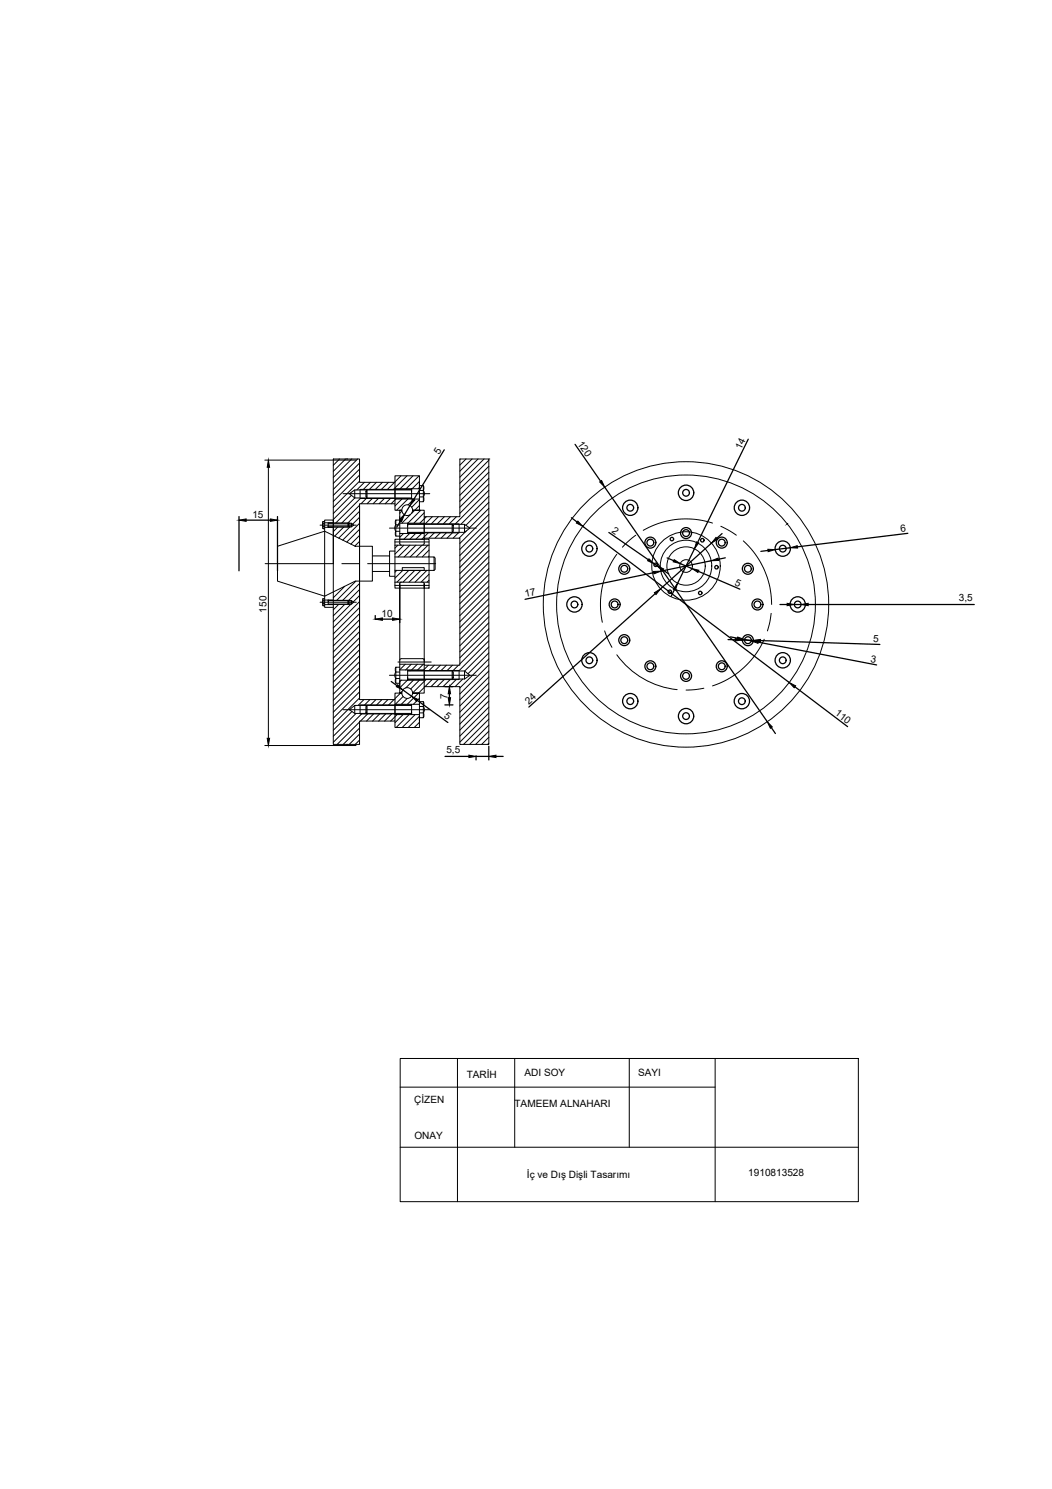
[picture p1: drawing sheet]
<svg xmlns="http://www.w3.org/2000/svg" width="210mm" height="297mm" viewBox="0 0 210 297" stroke-linecap="round" stroke-linejoin="round" font-family="sans-serif">
<defs><g id="words">
<g font-size="2">
<text x="115.1" y="88.5" transform="rotate(55 115.1 88.5)">120</text>
<text x="147.9" y="89.7" transform="rotate(-64 147.9 89.7)">14</text>
<text x="87.6" y="90.7" transform="rotate(-59 87.6 90.7)">5</text>
<text x="50.4" y="103.4">15</text>
<text x="121.9" y="106.1" transform="rotate(34 121.9 106.1)">2</text>
<text x="179.7" y="106.2" transform="rotate(-7 179.7 106.2)">6</text>
<text x="104.8" y="119.2" transform="rotate(-12 104.8 119.2)">17</text>
<text x="146.5" y="116.6" transform="rotate(23 146.5 116.6)">5</text>
<text x="191.3" y="119.9">3,5</text>
<text x="53.2" y="122.2" transform="rotate(-90 53.2 122.2)">150</text>
<text x="76.1" y="123.1">10</text>
<text x="174.2" y="128.1" transform="rotate(2 174.2 128.1)">5</text>
<text x="173.6" y="132" transform="rotate(11 173.6 132)">3</text>
<text x="88.5" y="143" transform="rotate(36 88.5 143)">5</text>
<text x="89.3" y="139.4" transform="rotate(-90 89.3 139.4)">7</text>
<text x="105.5" y="140.6" transform="rotate(-42 105.5 140.6)">24</text>
<text x="166.5" y="142.5" transform="rotate(37 166.5 142.5)">110</text>
<text x="89.1" y="150.2">5,5</text>
<text x="93.1" y="215">TARİH</text>
<text x="104.6" y="214.6">ADI SOY</text>
<text x="127.3" y="214.6">SAYI</text>
<text x="82.7" y="220">ÇİZEN</text>
<text x="102.7" y="220.9">TAMEEM ALNAHARI</text>
<text x="82.7" y="227.2">ONAY</text>
<text x="105.1" y="235">İç ve Dış Dişli Tasarımı</text>
<text x="149.3" y="234.7">1910813528</text>
</g>
</g></defs>
<!-- layer: PDF_0 -->
<g fill="none" stroke="#000" stroke-width=".2">
<path d="M52.8 91.8h18.2M53.5 93.2v54.1M66.6 91.6h-.1M67.8 91.6l-1.3 1.2M68.4 98.5h17.4M69 91.6l-2.5 2.4M69.1 91.6h.1M70.1 98.8l-3.6 3.6M70.2 91.6l-3.7 3.6M70.8 97.7l-1.1 .8 1.1 .8-4.3 4.3M71.4 91.6l-4.9 4.8M71.7 92.4l-5.2 5.2"/>
<path d="M71.7 93.6l-5.2 5.2M71.7 94.8l-5.2 5.2M71.7 96l-5.2 5.2M71.9 99.4l-4.9 4.9M72.7 96.2l-1.5 1.5M73.1 99.4l-1.1 1.1M73.2 97.7v1.6l-.2-.2v-1.1zM73.9 96.2l-1.4 1.4M74.3 99.4l-1.1 1.1M75.1 96.2l-1.4 1.4M75.5 99.4l-1.1 1.1M76.3 96.2l-1.4 1.4"/>
<path d="M76.7 99.4l-1.1 1.1M77.5 96.2l-1.4 1.4M77.9 99.4l-1.1 1.1M78.7 96.2l-1.4 1.4M78.8 96.2v-1.3h4.9v6.9h-1.4h2.3v1.3M78.8 99.6h4.9M79 99.6l-1 .9M80 94.9l-1.2 1.2M80.2 99.6l-1.4 1.3M81.2 94.9l-2.7 2.7M81.4 99.6l-2.3 2.2M82.1 98v-.5v2.1"/>
<path d="M82.1 97.7h-11.3v1.6h11.3M82.1 97.6h-10.3v1.8h10.3M82.4 94.9l-2.6 2.6M82.6 99.6l-1.2 1.1M83.6 94.9l-2.6 2.6M83.7 96.9h.8v3.2h-.8M83.7 97.5h-4.9v1.7M83.7 96l-1.5 1.5M83.7 96.2v1l-.3 .3M83.7 99.6l-1.6 1.6M83.7 97.8h.8M84.5 96.9l.1 .4-.1 .5"/>
<path d="M84.5 97.8a1.07 1.07 0 0 1 0 1.3h-.8M84.5 99.1l.1 .5-.1 .5M91.8 91.6h.1M93 91.6l-1.2 1.2M94.2 91.6l-2.4 2.4M95.4 91.6l-3.6 3.6M96.6 91.6l-4.8 4.8M97.5 91.6h.1M97.5 91.8l-5.7 5.8M97.5 93l-5.7 5.8M97.5 94.2l-5.7 5.8M97.5 95.4l-5.7 5.8"/>
<path d="M97.5 96.6l-5.7 5.8M97.5 97.8l-6.6 6.7M97.5 99l-5.5 5.6M52.9 112.4h13.6v-8.7h-1.7v17.5h1.7M55.4 109l9.4-3 6.1 3h3.4v6.9h-3.4l-6.1 3-9.4-3zM63.9 104.8h7.2M64.4 104.5v.5M64.4 104v.5M64.4 105h.4M64.4 104.5h.4M64.4 119.9h.4M64.4 105v.5"/>
<path d="M64.4 119.4v1M64.8 104h-.4v1.5h.4M64.8 119.4h-.4v1.5h.4M64.8 105.2h1.7M64.8 104.3h1.7M64.8 119.7h1.7M65.5 104.3v.9v-.2M65.5 104.4h4.6v.7h-4.6M65.5 104.3h4.3v.8h-4.3M65.5 119.9v-.2v.9M65.5 119.8h4.6v.7h-4.6M65.5 119.8h4.3v.8h-4.3"/>
<path d="M67.4 105.1l-.9 .9M68.2 112.4h3.4M68.6 105.1l-1.8 1.9M68.8 117l-2.3 2.2M69.4 104.4l.1 .1-.1 .6zM69.4 119.8l.1 .1-.1 .6zM69.8 105.1l-2.2 2.2M69.8 105.1h.1M70.1 104.4l.5 .4-.5 .3M70.1 119.8l.5 .3-.5 .4M71 115.9l-3.8 3.9M71.7 100.9v38.7h7.1v-1.3h1.4h-.4v-21.8v.8"/>
<path d="M71.7 100.8l-3.5 3.5M71.7 102l-2.3 2.3M71.7 103.2l-1.3 1.4M71.7 104.4l-3.3 3.3M71.7 105.6l-2.5 2.5M71.7 106.8l-1.7 1.7M71.7 108l-.9 .9M71.7 116.4l-3.3 3.4M71.7 117.6l-2.1 2.2M71.7 118.8l-1.2 1.3M73.3 112.4h13.6M74.3 110.9h3.4v3.1h-3.4"/>
<path d="M77.7 105.4h17.3M77.7 114v1h1.1M78.8 107.6h6.8v9.7h-6.8zM78.8 109.9h-1.1v1M78.8 111.1h7.8v2.7h-7.8M78.8 108.8h6.8M78.8 108.1h6.8M78.8 116.1h6.8M78.8 116.8h6.8M78.8 100.5v-4.3h-7.1v-4.6h-5.2v56.9h5.2v-4.7h7.1v-4.2M79 104.7a1.07 1.07 0 0 0 0 1.3M79 103.7l-.1 .5 .1 .5"/>
<path d="M79 106l-.1 .5 .1 .4M79 104.7h.8M79 106h.8M79.2 113.8l-.4 .3M79.4 108.8l-.6 .5M79.8 103.7h-.8v3.3h.8M79.8 104.4h4.8v1.7M79.8 108.4l.3 .3M79.8 103.1v1M79.8 107.6v.8M79.8 106.4h4.8M80.1 116.1l-.3 .4"/>
<path d="M80.2 102l-.4 .4M80.3 113.2h4.3v.6h-4.3zM80.4 113.8l-1.6 1.5M80.5 106.4l-.7 .8M80.6 108.8l-1.8 1.7M80.7 102.7l-.9 .9M81.3 104.9v-.5v2M81.3 104.6h11.4v1.6h-11.4M81.3 104.5h10.3v1.8h-10.3M81.6 113.8l-2.4 2.3M81.7 106.4l-1.1 1.2M81.8 108.8l-2.4 2.3"/>
<path d="M81.9 102.7l-1.7 1.7M82.8 113.8l-2.4 2.3M82.9 106.4l-1.1 1.2M83 108.8l-2.4 2.3M83.7 100.9l-1.6 1.5M84 101.8l-2.6 2.6M84 113.8l-2.4 2.3M84.1 106.4l-1.1 1.2M84.2 108.8l-2.4 2.3M84.3 116.1l.3 .4M84.6 107.4v-4.3h7.2v-11.5h5.7v56.9h-5.7v-11.5h-7.2v-4.3M84.6 117.3v-.8v15.6"/>
<path d="M84.6 108.4l-.3 .3M84.6 102.3l-2 2.1M84.6 107.6v.8M85.1 103.1l-1.3 1.3M85.2 113.8l-2.4 2.3M85.4 108.8l-2.4 2.3M85.4 106.3l-1.2 1.3M85.6 109.7l-1.4 1.4M85.6 110.9l-.2 .2M85.6 114.6l-1.6 1.5M85.6 115.7l-.4 .4M86.3 103.1l-1.4 1.4"/>
<path d="M86.6 111.1l.2 .2v2.3l-.2 .2M86.7 106.3l-1.1 1.1M87.5 103.1l-1.4 1.4M87.8 106.3l-1 1.1M88.7 103.1l-1.4 1.4M89 106.3l-1 1.1M89.9 103.1l-1.4 1.4M90.2 104.6l.3 .2v1.2l-.3 .2zM90.3 106.3l-1.1 1.1M91.1 103.1l-1.4 1.4M91.4 106.3l-1 1.1M92.7 104.6l1.1 .8-1.1 .8"/>
<path d="M93 105.9l-1.4 1.5M97.5 100.2l-4.5 4.6M97.5 101.4l-3.8 3.9M97.5 102.6l-5.7 5.8M97.5 103.8l-5.7 5.8M97.5 105l-5.7 5.8M97.5 106.2l-5.7 5.8M97.5 107.4l-5.7 5.8M97.5 108.6l-5.7 5.8M97.5 109.8l-5.7 5.8M97.5 111l-5.7 5.8M97.5 112.2l-5.7 5.8"/>
<path d="M97.5 113.4l-5.7 5.8M97.5 114.6l-5.7 5.8M97.5 115.8l-5.7 5.8M97.5 117l-5.7 5.8M97.5 118.2l-5.7 5.8M97.5 119.4l-5.7 5.8M123.1 110.6a16.9 16.9 0 0 0-2.9 13.5M126.8 106.8l-1.2 1-1.4 1.4M142.2 104.3a17.1 17.1 0 0 0-13.9 1.5M143.8 105l3.1 1.8M148.3 107.9a17 17 0 0 1 5.7 12.7M63.9 120.1h7.2"/>
<path d="M64.4 120.4h.4M64.4 120.4v.4M64.8 120.6h1.7M67.6 120.6l-1.1 1.1M68.8 120.6l-2.3 2.3M70 120.5l-3.5 3.6M71.7 120l-5.2 5.3M71.7 121.2l-5.2 5.3M71.7 122.4l-5.2 5.3M71.7 123.6l-5.2 5.3M71.7 124.8l-5.2 5.3M71.7 126l-5.2 5.3"/>
<path d="M71.7 127.2l-5.2 5.3M71.7 128.4l-5.2 5.3M71.7 129.6l-5.2 5.3M71.7 130.8l-5.2 5.3M71.7 132l-5.2 5.3M71.7 133.2l-5.2 5.3M71.7 134.4l-5.2 5.3M71.7 135.6l-5.2 5.3M71.7 136.8l-5.2 5.3M71.7 138l-5.2 5.3M71.7 139.2l-5.2 5.3M72.6 139.6l-1.1 1.1"/>
<path d="M73.8 139.6l-1 1M75 139.6l-1 1M76.2 139.6l-1 1M77.4 139.6l-1 1M77.7 134.7h17.3M78.6 139.6l-1 1M79 133.1l-.1 .5 .1 .5h.8M79 134a1.07 1.07 0 0 0 0 1.3l-.1 .5 .1 .5M79 135.4h.8M79.4 132.1h6.6M79.8 131.7l.3-.3h4.2l.3 .3M79.8 133.1h-.8v3.2h.8"/>
<path d="M79.8 135.9v1.1M79.8 132.5h4.8M80.1 135.7l-.3 .3M80.2 138l-1.4 1.4M80.4 139l-1.5 1.5M80.9 132.5l-1.1 1.1h4.8M81.2 139.3l-1.1 1.2M81.3 135.7l-1.5 1.5M81.3 133.6v2.1v-.5M81.3 133.9h11.4v1.6h-11.4M81.3 133.8l10.3-.1v1.9h-10.3M82.1 132.5l-1.2 1.1"/>
<path d="M82.5 135.7l-1.6 1.5M83.3 132.5l-1.2 1.1M83.7 135.7l-1.8 1.7M83.7 140h.8v3.2h-.8M83.7 139.3l-1.2 1.2M84.5 132.5l-1.2 1.1M84.5 140l.1 .4-.1 .5M84.6 137.1l-3.3 3.4M84.6 131.4v1.3h7.2v-25.3h-7.2v.2h-4.8v-5.8h.4h-1.4v-1.3h-7.1v38.6M84.6 137v1.3h-2.3h1.4v6.8h-4.9v-1.3M84.6 134v1.7h-4.8M85 135.6l-2.7 2.6"/>
<path d="M85.5 132.7l-1 .9M86.2 135.6l-1.4 1.4M86.7 132.7l-1.1 1.1M87.4 135.6l-1.4 1.4M87.9 132.7l-1.1 1.1M88.6 135.6l-1.4 1.4M89.1 132.7l-1.1 1.1M89.8 135.6l-1.4 1.4M90.2 133.9l.3 .2v1.1l-.3 .3zM90.3 132.7l-1.1 1.1M91 135.6l-1.4 1.4M91.5 132.7l-1.1 1"/>
<path d="M92.3 135.5l-1.5 1.5M92.7 133.9l1.1 .8-1.1 .8M97.5 120.6l-5.7 5.8M97.5 121.8l-5.7 5.8M97.5 123l-5.7 5.8M97.5 124.2l-5.7 5.8M97.5 125.5l-5.7 5.7M97.5 126.6l-5.7 5.8M97.5 127.8l-5.9 6M97.5 129l-4.8 4.9M97.5 130.3l-4.1 4.1M97.5 131.5l-5.7 5.7"/>
<path d="M97.5 132.6l-5.7 5.8M97.5 133.9l-5.7 5.7M97.5 135.1l-5.7 5.7M97.5 136.3l-5.7 5.7M97.5 137.5l-5.7 5.7M97.5 138.7l-5.7 5.7M97.5 139.9l-5.7 5.7M120.6 125.9l.6 1.6 .9 1.6M123.1 130.6a17 17 0 0 0 12 7M136.8 120.6h.1M136.9 120.5v.1M140.4 137.3l-3.5 .4"/>
<path d="M152.5 127.5a17.1 17.1 0 0 1-10.3 9.3M153.9 122.4l-.3 1.5-.5 2M52.8 148.7h18.2M68.4 141.6h17.4M69.1 148.5h.1M70.2 141.9l-3.7 3.8M70.8 140.7l-1.1 .9 1.1 .7M71 142.3l-4.5 4.6M71.7 144l-4.4 4.5M71.7 145.2l-3.2 3.3M71.7 146.4l-2 2.1M71.7 147.6l-.8 .9"/>
<path d="M72.1 142.4l-5.6 5.7M73 140.9l.2-.2v1.6l-.2-.2zM73.3 142.4l-1.4 1.4M74.5 142.4l-1.4 1.4M75.7 142.4l-1.4 1.4M76.9 142.4l-1.4 1.4M78.1 142.4l-1.4 1.4M78.8 140.9v1.7h4.9M78.8 140.6h-.1M79.2 142.6l-1.3 1.2M80.4 142.6l-1.6 1.6M81.6 142.6l-2.6 2.5"/>
<path d="M82.1 140.5v2.1v-.6M82.1 140.7h-11.3v1.6h11.3M82.1 140.6h-10.3v1.8h10.3M82.8 142.6l-2.6 2.5M83.7 140.5h-4.9M83.7 142.9l-2.2 2.2M83.7 144.1l-1 1M83.7 142.8v1M83.7 140.9h.8M84.5 140.9a1.07 1.07 0 0 1 0 1.3h-.8M84.5 142.2l.1 .5-.1 .5M97.5 141.1l-5.7 5.8"/>
<path d="M97.5 142.3l-5.7 5.7M97.5 143.5l-5 5M97.5 144.7l-3.8 3.8M97.5 145.9l-2.6 2.6M97.5 147.1l-1.4 1.4M97.5 148.3l-.2 .2M79.8 211.2h91.5v28.5h-91.5zM79.8 216.9h62.9M91.3 211.2v28.5M102.7 211.2v17.7M125.6 211.2v17.7M142.7 211.2v28.5"/>
<path d="M79.8 228.9h91.5"/>
<circle cx="81.2" cy="101.8" r="1.07"/>
<circle cx="136.9" cy="112.9" r="6.8"/>
<circle cx="136.9" cy="112.9" r="5.1"/>
<circle cx="136.9" cy="112.9" r="3.8"/>
<circle cx="136.9" cy="112.9" r="1.26"/>
<circle cx="81.2" cy="138.3" r="1.07"/>
<circle cx="136.9" cy="120.6" r="28.5"/>
<circle cx="136.9" cy="120.6" r="25.8"/>
</g>
<g fill="none" stroke="#000" stroke-width=".25">
<circle cx="136.9" cy="98.3" r="1.54"/>
<circle cx="136.9" cy="98.3" r=".67"/>
<circle cx="117.6" cy="109.4" r=".67"/>
<circle cx="117.6" cy="109.4" r="1.53"/>
<circle cx="124.6" cy="113.5" r="1.1"/>
<circle cx="124.6" cy="113.5" r=".68"/>
<circle cx="125.8" cy="101.3" r="1.53"/>
<circle cx="125.8" cy="101.3" r=".67"/>
<circle cx="129.8" cy="108.2" r="1.1"/>
<circle cx="129.8" cy="108.2" r=".68"/>
<circle cx="130.8" cy="112.7" r=".34"/>
<circle cx="133.6" cy="118" r=".34"/>
<circle cx="134.1" cy="107.5" r=".34"/>
<circle cx="136.9" cy="106.3" r="1.1"/>
<circle cx="136.9" cy="106.3" r=".68"/>
<circle cx="139.7" cy="118.3" r=".34"/>
<circle cx="140.1" cy="107.8" r=".35"/>
<circle cx="143" cy="113.2" r=".34"/>
<circle cx="144" cy="108.2" r="1.1"/>
<circle cx="144" cy="108.2" r=".68"/>
<circle cx="148" cy="101.3" r="1.53"/>
<circle cx="148" cy="101.3" r=".67"/>
<circle cx="149.2" cy="113.5" r="1.1"/>
<circle cx="149.2" cy="113.5" r=".68"/>
<circle cx="156.2" cy="109.4" r="1.53"/>
<circle cx="156.2" cy="109.4" r=".67"/>
<circle cx="114.6" cy="120.6" r="1.53"/>
<circle cx="114.6" cy="120.6" r=".67"/>
<circle cx="117.6" cy="131.7" r=".67"/>
<circle cx="117.6" cy="131.7" r="1.53"/>
<circle cx="122.6" cy="120.6" r="1.1"/>
<circle cx="122.6" cy="120.6" r=".68"/>
<circle cx="124.6" cy="127.7" r="1.1"/>
<circle cx="124.6" cy="127.7" r=".68"/>
<circle cx="125.8" cy="139.9" r="1.53"/>
<circle cx="125.8" cy="139.9" r=".67"/>
<circle cx="129.8" cy="132.9" r="1.1"/>
<circle cx="129.8" cy="132.9" r=".68"/>
<circle cx="136.9" cy="134.8" r="1.1"/>
<circle cx="136.9" cy="134.8" r=".68"/>
<circle cx="144" cy="132.9" r="1.1"/>
<circle cx="144" cy="132.9" r=".68"/>
<circle cx="148" cy="139.9" r="1.53"/>
<circle cx="148" cy="139.9" r=".67"/>
<circle cx="149.2" cy="127.7" r="1.1"/>
<circle cx="149.2" cy="127.7" r=".68"/>
<circle cx="151.1" cy="120.6" r="1.1"/>
<circle cx="151.1" cy="120.6" r=".68"/>
<circle cx="156.2" cy="131.7" r="1.53"/>
<circle cx="156.2" cy="131.7" r=".67"/>
<circle cx="159.2" cy="120.6" r="1.53"/>
<circle cx="159.2" cy="120.6" r=".67"/>
<circle cx="136.9" cy="142.9" r="1.53"/>
<circle cx="136.9" cy="142.9" r=".67"/>
</g>
<path d="M53.5 91.8l.3 1.4h-.5zM53.3 147.3h.5l-.3 1.4z" fill="#000" stroke="#000" stroke-width=".2"/>
<!-- layer: 0 -->
<g fill="none" stroke="#000" stroke-width=".25">
<path d="M88.6 89.7l-6 9.9M114.7 88.6l5.1 7.4M120.7 97.2l32.4 46.8M149.3 87.6l-10.1 20.6M47.7 103v10.9M49.1 103.8h4.8M55.4 103v10.9M79.8 116.8v7.4M79.9 103.9l-.7 1.2M81.8 100.9l-1.1 1.8M114 103.3l1.1 .8M116.3 105l41.2 31.2"/>
<path d="M121.5 106.2l7.9 5.5M130.4 114.2l-25.6 5.4M130.5 112.5l.6 .4M130.7 118.4l-25.2 22.7M132.3 113.7l1.1 .8M133.1 111.3l1.3 .6M134.6 117.6l-.7 1.3M135.7 112.4l2.3 1M138.6 109.5l-3.4 6.9M139.4 114l8.2 3.5M141.9 111.9l-10.1 2M142 108.3l-10.2 9.2"/>
<path d="M144.1 106.4l-1.1 1M144.7 111.3l-1.4 .3M153.2 109.8l-1.4 .2M157.7 109.3l-3 .3M181.1 106.4l-22 2.7M74.9 122.8v.7M76.3 123.5h2M78.1 135.9l1.1 .9M80.4 137.6l1.7 1.3M83.3 139.7l6.1 4.4M88.8 137h1.6M89.7 138.4v.8"/>
<path d="M145.3 127.6h1.4M145.8 127l1.3 .3M148.1 127.7h2.2M148.6 127.6l1.3 .2M151.3 128.1l23.6 4.5M151.7 127.8l23.9 .8M155.6 120.6h1.5M158.5 120.6h1.3M158.6 137l10.5 8M161.3 120.6h33.1M88.8 140.6h1.6M88.8 150.9h4.8"/>
<path d="M95 150.8v.8M95 150.9h2.5M97.5 148.9v2.7M99 150.9h1.4M153.9 145.2l.8 1.1"/>
</g>
<g fill="#000" stroke="#000" stroke-width=".2">
<path d="M82.4 99.5l.4 .3-1 1.1zM119.7 96.1l.3-.2 .7 1.3zM47.7 103.8l1.4-.3v.5zM53.9 103.5l1.5 .3-1.5 .2zM80.7 102.7l-.6 1.3-.4-.2zM115.3 104l1 1-1.3-.7zM129.5 111.5l1 1-1.3-.6zM130.4 114l1.4-.1-1.3 .6zM130.6 118.2l1.2-.7-.9 1.1zM131.1 112.9l1.3 .6-.3 .4zM135.2 116.4l-.4 1.3-.4-.2zM134.5 111.6l1.2 .8-1.4-.3z"/>
<path d="M139 108.1l.4 .2-.8 1.2zM138 113.4l1.4 .4-.1 .4zM142.9 107.2l.3 .4-1.2 .7zM141.9 111.9l1.4-.6 .1 .5zM153.2 109.6h1.5l-1.4 .5zM157.7 109.3l1.4-.4v.4zM74.9 123.5l1.4-.2v.4zM78.3 123.3l1.5 .2-1.5 .2zM79.4 136.6l1 1-1.3-.6zM82.1 138.9l1.3 .6-.3 .4zM89.7 137l.2 1.4h-.5zM89.4 139.2h.5l-.2 1.4z"/>
<path d="M146.7 127.4l1.4 .3-1.4 .2zM147.2 127.1l1.4 .5-1.5-.1zM149.9 127.8l1.4 .1-.1 .4zM150.3 127.7l1.5-.1-.1 .4zM157.1 120.4l1.4 .2-1.4 .2zM157.5 136.2l1.2 .6-.2 .4zM159.8 120.6l1.5-.2v.4zM93.6 150.7l1.4 .2-1.4 .2zM97.5 150.9l1.5-.2v.4zM153.1 144l1 1-.4 .3z"/>
</g>
<use href="#words"/>
</svg>
